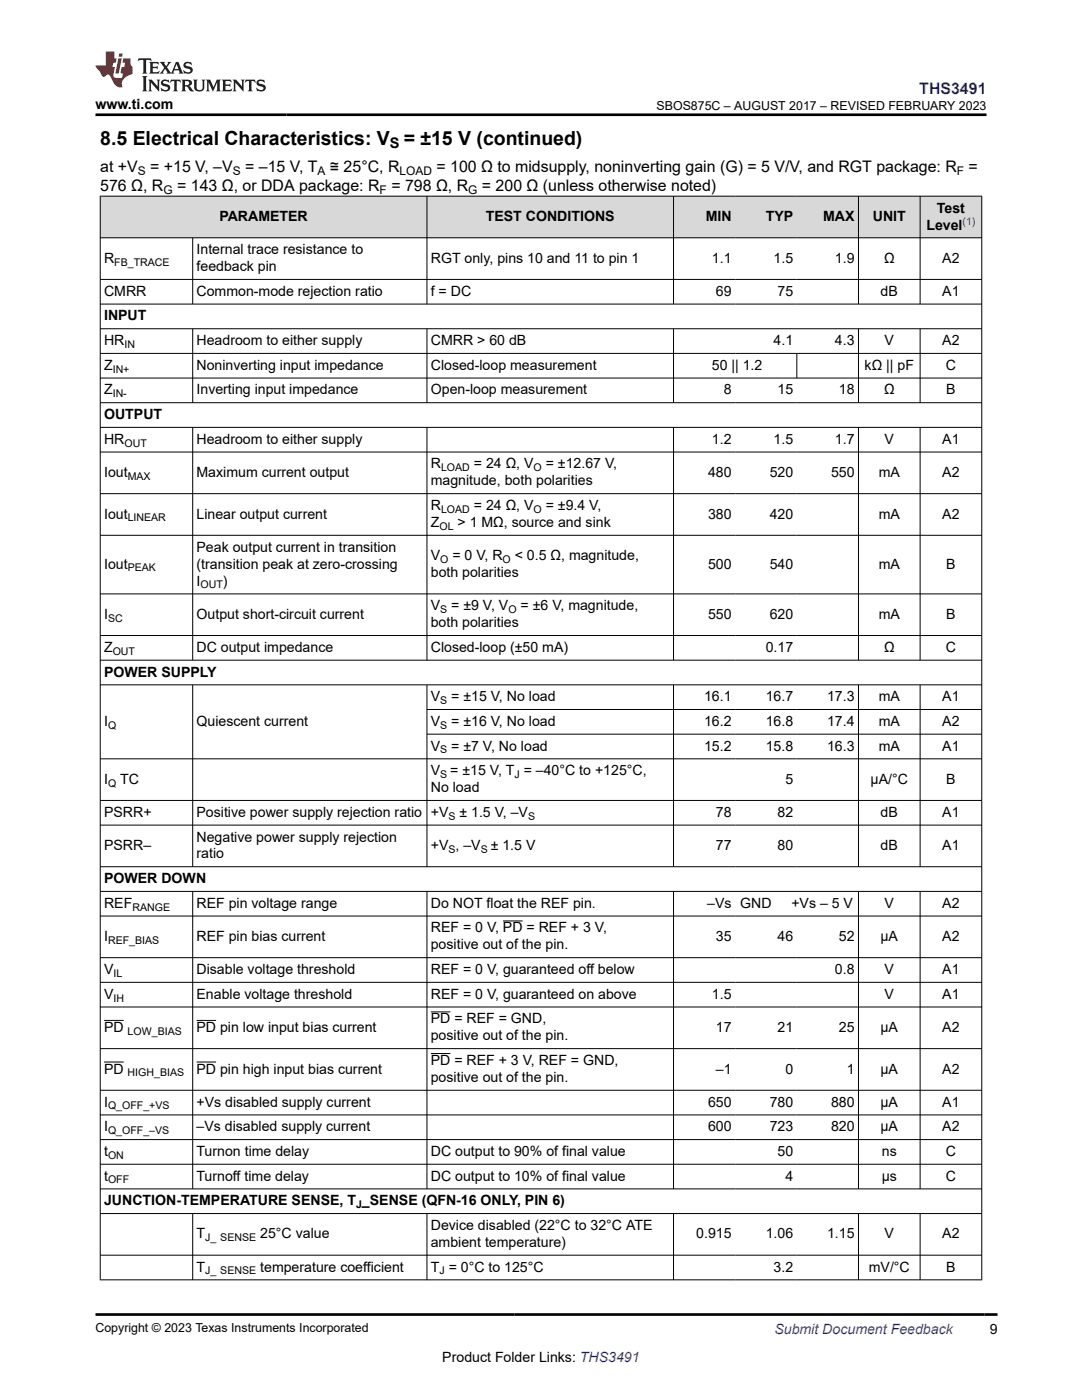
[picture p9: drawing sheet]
<svg xmlns="http://www.w3.org/2000/svg" width="216mm" height="279mm" viewBox="0 0 216 279" stroke-linecap="round" stroke-linejoin="round" font-family="sans-serif">
<defs><g id="words">
<g font-size="3.9">
<text x="20" y="28.8">8.5 Electrical Characteristics: V</text>
<text x="80.6" y="28.8">= ±15 V (continued)</text>
</g>
<text font-size="3.2" fill="#00f" x="183.4" y="18.7">THS3491</text>
<g font-size="3.2">
<text x="20" y="34.3">at +V</text>
<text x="30" y="34.3">= +15 V, –V</text>
<text x="48.9" y="34.3">= –15 V, T</text>
<text x="65.8" y="34.3">≅ 25°C, R</text>
<text x="87.1" y="34.3">= 100 Ω to midsupply, noninverting gain (G) = 5 V/V, and RGT package: R</text>
<text x="193.3" y="34.3">=</text>
<text x="20" y="38.1">576 Ω, R</text>
<text x="35.3" y="38.1">= 143 Ω, or DDA package: R</text>
<text x="78.1" y="38.1">= 798 Ω, R</text>
<text x="96.2" y="38.1">= 200 Ω (unless otherwise noted)</text>
</g>
<text font-size="2.9" x="77.8" y="29.6">S</text>
<g font-size="2.8">
<text x="19.1" y="21.8">www.ti.com</text>
<text x="43.8" y="44.1">PARAMETER</text>
<text x="96.9" y="44.1">TEST CONDITIONS</text>
<text x="140.8" y="44.1">MIN</text>
<text x="152.8" y="44.1">TYP</text>
<text x="164.3" y="44.1">MAX</text>
<text x="174.2" y="44.1">UNIT</text>
<text x="184.8" y="45.8">Level</text>
<text x="187" y="42.4">Test</text>
<text x="20.8" y="52.4">R</text>
<text x="39.2" y="50.7">Internal trace resistance to</text>
<text x="86" y="52.4">RGT only, pins 10 and 11 to pin 1</text>
<text x="142.1" y="52.4">1.1</text>
<text x="154.4" y="52.4">1.5</text>
<text x="166.6" y="52.4">1.9</text>
<text x="176.4" y="52.4">Ω</text>
<text x="188" y="52.4">A2</text>
<text x="20.8" y="59">CMRR</text>
<text x="39.2" y="54.1">feedback pin</text>
<text x="39.2" y="59">Common-mode rejection ratio</text>
<text x="86" y="59">f = DC</text>
<text x="142.9" y="59">69</text>
<text x="155.2" y="59">75</text>
<text x="175.7" y="59">dB</text>
<text x="188" y="59">A1</text>
<text x="20.8" y="64">INPUT</text>
<text x="20.8" y="68.9">HR</text>
<text x="39.2" y="68.9">Headroom to either supply</text>
<text x="86" y="68.9">CMRR &gt; 60 dB</text>
<text x="154.4" y="68.9">4.1</text>
<text x="166.6" y="68.9">4.3</text>
<text x="176.5" y="68.9">V</text>
<text x="188" y="68.9">A2</text>
<text x="20.8" y="73.8">Z</text>
<text x="39.2" y="73.8">Noninverting input impedance</text>
<text x="86" y="73.8">Closed-loop measurement</text>
<text x="142" y="73.8">50 || 1.2</text>
<text x="172.5" y="73.8">kΩ || pF</text>
<text x="188.7" y="73.8">C</text>
<text x="20.8" y="78.7">Z</text>
<text x="20.8" y="83.6">OUTPUT</text>
<text x="39.2" y="78.7">Inverting input impedance</text>
<text x="86" y="78.7">Open-loop measurement</text>
<text x="144.4" y="78.7">8</text>
<text x="155.2" y="78.7">15</text>
<text x="167.4" y="78.7">18</text>
<text x="176.4" y="78.7">Ω</text>
<text x="188.8" y="78.7">B</text>
<text x="20.8" y="88.6">HR</text>
<text x="39.2" y="88.6">Headroom to either supply</text>
<text x="142.1" y="88.6">1.2</text>
<text x="154.4" y="88.6">1.5</text>
<text x="166.6" y="88.6">1.7</text>
<text x="176.5" y="88.6">V</text>
<text x="188" y="88.6">A1</text>
<text x="20.8" y="95.2">Iout</text>
<text x="39.2" y="95.2">Maximum current output</text>
<text x="86" y="93.5">R</text>
<text x="94.5" y="93.5">= 24 Ω, V</text>
<text x="108.9" y="93.5">= ±12.67 V,</text>
<text x="141.3" y="95.2">480</text>
<text x="153.6" y="95.2">520</text>
<text x="165.8" y="95.2">550</text>
<text x="175.3" y="95.2">mA</text>
<text x="188" y="95.2">A2</text>
<text x="86" y="96.9">magnitude, both polarities</text>
<text x="86" y="101.8">R</text>
<text x="94.5" y="101.8">= 24 Ω, V</text>
<text x="108.9" y="101.8">= ±9.4 V,</text>
<text x="20.8" y="103.5">Iout</text>
<text x="39.2" y="103.5">Linear output current</text>
<text x="86" y="105.2">Z</text>
<text x="91.3" y="105.2">&gt; 1 MΩ, source and sink</text>
<text x="141.3" y="103.5">380</text>
<text x="153.6" y="103.5">420</text>
<text x="175.3" y="103.5">mA</text>
<text x="188" y="103.5">A2</text>
<text x="20.8" y="113.5">Iout</text>
<text x="39.2" y="110.1">Peak output current in transition</text>
<text x="39.2" y="113.5">(transition peak at zero-crossing</text>
<text x="86" y="111.8">V</text>
<text x="90.3" y="111.8">= 0 V, R</text>
<text x="102.7" y="111.8">&lt; 0.5 Ω, magnitude,</text>
<text x="141.3" y="113.5">500</text>
<text x="153.6" y="113.5">540</text>
<text x="175.3" y="113.5">mA</text>
<text x="188.8" y="113.5">B</text>
<text x="39.2" y="116.9">I</text>
<text x="44.5" y="116.9">)</text>
<text x="86" y="115.2">both polarities</text>
<text x="20.8" y="123.5">I</text>
<text x="39.2" y="123.5">Output short-circuit current</text>
<text x="86" y="121.8">V</text>
<text x="86" y="125.2">both polarities</text>
<text x="90" y="121.8">= ±9 V, V</text>
<text x="103.9" y="121.8">= ±6 V, magnitude,</text>
<text x="141.3" y="123.5">550</text>
<text x="153.6" y="123.5">620</text>
<text x="175.3" y="123.5">mA</text>
<text x="188.8" y="123.5">B</text>
<text x="20.8" y="130.1">Z</text>
<text x="39.2" y="130.1">DC output impedance</text>
<text x="86" y="130.1">Closed-loop (±50 mA)</text>
<text x="152.8" y="130.1">0.17</text>
<text x="176.4" y="130.1">Ω</text>
<text x="188.7" y="130.1">C</text>
<text x="20.8" y="135">POWER SUPPLY</text>
<text x="86" y="139.9">V</text>
<text x="90" y="139.9">= ±15 V, No load</text>
<text x="140.5" y="139.9">16.1</text>
<text x="152.8" y="139.9">16.7</text>
<text x="165" y="139.9">17.3</text>
<text x="175.3" y="139.9">mA</text>
<text x="188" y="139.9">A1</text>
<text x="20.8" y="144.9">I</text>
<text x="39.2" y="144.9">Quiescent current</text>
<text x="86" y="144.9">V</text>
<text x="86" y="149.8">V</text>
<text x="90" y="144.9">= ±16 V, No load</text>
<text x="90" y="149.8">= ±7 V, No load</text>
<text x="140.5" y="144.9">16.2</text>
<text x="140.5" y="149.8">15.2</text>
<text x="152.8" y="144.9">16.8</text>
<text x="152.8" y="149.8">15.8</text>
<text x="165" y="144.9">17.4</text>
<text x="165" y="149.8">16.3</text>
<text x="175.3" y="144.9">mA</text>
<text x="175.3" y="149.8">mA</text>
<text x="188" y="144.9">A2</text>
<text x="188" y="149.8">A1</text>
<text x="86" y="154.7">V</text>
<text x="89.8" y="154.7">= ±15 V, T = –40°C to +125°C,</text>
<text x="20.8" y="156.4">I</text>
<text x="24" y="156.4">TC</text>
<text x="86" y="158.1">No load</text>
<text x="156.7" y="156.4">5</text>
<text x="173.7" y="156.4">µA/°C</text>
<text x="188.8" y="156.4">B</text>
<text x="20.8" y="163">PSRR+</text>
<text x="39.2" y="163">Positive power supply rejection ratio</text>
<text x="39.2" y="167.9">Negative power supply rejection</text>
<text x="86" y="163">+V</text>
<text x="91.7" y="163">± 1.5 V, –V</text>
<text x="142.9" y="163">78</text>
<text x="155.2" y="163">82</text>
<text x="175.7" y="163">dB</text>
<text x="188" y="163">A1</text>
<text x="20.8" y="169.6">PSRR–</text>
<text x="39.2" y="171.3">ratio</text>
<text x="86" y="169.6">+V , –V</text>
<text x="97.9" y="169.6">± 1.5 V</text>
<text x="142.9" y="169.6">77</text>
<text x="155.2" y="169.6">80</text>
<text x="175.7" y="169.6">dB</text>
<text x="188" y="169.6">A1</text>
<text x="20.8" y="176.2">POWER DOWN</text>
<text x="20.8" y="181.2">REF</text>
<text x="39.2" y="181.2">REF pin voltage range</text>
<text x="86" y="181.2">Do NOT float the REF pin.</text>
<text x="141.1" y="181.2">–Vs GND</text>
<text x="157.9" y="181.2">+Vs – 5 V</text>
<text x="176.5" y="181.2">V</text>
<text x="188" y="181.2">A2</text>
<text x="20.8" y="187.8">I</text>
<text x="39.2" y="187.8">REF pin bias current</text>
<text x="86" y="186.1">REF = 0 V, PD = REF + 3 V,</text>
<text x="86" y="189.5">positive out of the pin.</text>
<text x="142.9" y="187.8">35</text>
<text x="155.2" y="187.8">46</text>
<text x="167.4" y="187.8">52</text>
<text x="175.7" y="187.8">µA</text>
<text x="188" y="187.8">A2</text>
<text x="20.8" y="194.4">V</text>
<text x="39.2" y="194.4">Disable voltage threshold</text>
<text x="86" y="194.4">REF = 0 V, guaranteed off below</text>
<text x="166.6" y="194.4">0.8</text>
<text x="176.5" y="194.4">V</text>
<text x="188" y="194.4">A1</text>
<text x="20.8" y="199.3">V</text>
<text x="39.2" y="199.3">Enable voltage threshold</text>
<text x="86" y="199.3">REF = 0 V, guaranteed on above</text>
<text x="142.1" y="199.3">1.5</text>
<text x="176.5" y="199.3">V</text>
<text x="188" y="199.3">A1</text>
<text x="20.8" y="205.9">PD</text>
<text x="39.2" y="205.9">PD pin low input bias current</text>
<text x="86" y="204.2">PD = REF = GND,</text>
<text x="86" y="207.6">positive out of the pin.</text>
<text x="142.9" y="205.9">17</text>
<text x="155.2" y="205.9">21</text>
<text x="167.4" y="205.9">25</text>
<text x="175.7" y="205.9">µA</text>
<text x="188" y="205.9">A2</text>
<text x="20.8" y="214.2">PD</text>
<text x="39.2" y="214.2">PD pin high input bias current</text>
<text x="86" y="212.6">PD = REF + 3 V, REF = GND,</text>
<text x="86" y="215.9">positive out of the pin.</text>
<text x="142.9" y="214.2">–1</text>
<text x="156.7" y="214.2">0</text>
<text x="169" y="214.2">1</text>
<text x="175.7" y="214.2">µA</text>
<text x="188" y="214.2">A2</text>
<text x="20.8" y="220.9">I</text>
<text x="39.2" y="220.9">+Vs disabled supply current</text>
<text x="141.3" y="220.9">650</text>
<text x="153.6" y="220.9">780</text>
<text x="165.8" y="220.9">880</text>
<text x="175.7" y="220.9">µA</text>
<text x="188" y="220.9">A1</text>
<text x="20.8" y="225.8">I</text>
<text x="39.2" y="225.8">–Vs disabled supply current</text>
<text x="141.3" y="225.8">600</text>
<text x="153.6" y="225.8">723</text>
<text x="165.8" y="225.8">820</text>
<text x="175.7" y="225.8">µA</text>
<text x="188" y="225.8">A2</text>
<text x="20.8" y="230.7">t</text>
<text x="39.2" y="230.7">Turnon time delay</text>
<text x="86" y="230.7">DC output to 90% of final value</text>
<text x="155.2" y="230.7">50</text>
<text x="176" y="230.7">ns</text>
<text x="188.7" y="230.7">C</text>
<text x="20.8" y="235.6">t</text>
<text x="39.2" y="235.6">Turnoff time delay</text>
<text x="86" y="235.6">DC output to 10% of final value</text>
<text x="156.7" y="235.6">4</text>
<text x="175.9" y="235.6">µs</text>
<text x="188.7" y="235.6">C</text>
<text x="20.8" y="240.5">JUNCTION-TEMPERATURE SENSE, T _SENSE (QFN-16 ONLY, PIN 6)</text>
<text x="86" y="245.5">Device disabled (22°C to 32°C ATE</text>
<text x="39.2" y="247.2">T</text>
<text x="51.9" y="247.2">25°C value</text>
<text x="86" y="248.9">ambient temperature)</text>
<text x="138.9" y="247.2">0.915</text>
<text x="152.8" y="247.2">1.06</text>
<text x="165" y="247.2">1.15</text>
<text x="176.5" y="247.2">V</text>
<text x="188" y="247.2">A2</text>
<text x="39.2" y="253.8">T</text>
<text x="51.9" y="253.8">temperature coefficient</text>
<text x="86" y="253.8">T = 0°C to 125°C</text>
<text x="154.4" y="253.8">3.2</text>
<text x="173.4" y="253.8">mV/°C</text>
<text x="188.8" y="253.8">B</text>
<text x="197.5" y="266.1">9</text>
<text x="88.3" y="271.7">Product Folder Links: THS3491</text>
</g>
<text font-size="2.8" fill="#00f" x="154.5" y="266.2">Submit Document Feedback</text>
<g font-size="2.5">
<text x="131" y="21.9">SBOS875C – AUGUST 2017 – REVISED FEBRUARY 2023</text>
<text x="19.1" y="265.9">Copyright © 2023 Texas Instruments Incorporated</text>
</g>
<g font-size="2.4">
<text x="27.5" y="34.9">S</text>
<text x="46.5" y="34.9">S</text>
<text x="63.4" y="34.9">A</text>
<text x="79.7" y="34.9">LOAD</text>
<text x="190.9" y="34.9">F</text>
<text x="32.6" y="38.7">G</text>
<text x="75.7" y="38.7">F</text>
<text x="93.4" y="38.7">G</text>
</g>
<text font-size="2.1" fill="#00f" x="192.1" y="44.9">(1)</text>
<g font-size="2.1">
<text x="22.8" y="53">FB_TRACE</text>
<text x="24.8" y="69.4">IN</text>
<text x="22.5" y="74.4">IN+</text>
<text x="22.5" y="79.3">IN-</text>
<text x="24.8" y="89.1">OUT</text>
<text x="25.5" y="95.7">MAX</text>
<text x="88" y="94.1">LOAD</text>
<text x="106.5" y="94.1">O</text>
<text x="25.5" y="104.1">LINEAR</text>
<text x="87.7" y="105.7">OL</text>
<text x="88" y="102.4">LOAD</text>
<text x="106.5" y="102.4">O</text>
<text x="87.8" y="112.4">O</text>
<text x="100.3" y="112.4">O</text>
<text x="25.5" y="114.1">PEAK</text>
<text x="40" y="117.4">OUT</text>
<text x="21.6" y="124.1">SC</text>
<text x="87.8" y="122.4">S</text>
<text x="101.4" y="122.4">O</text>
<text x="22.5" y="130.7">OUT</text>
<text x="87.8" y="140.5">S</text>
<text x="21.6" y="145.4">Q</text>
<text x="87.8" y="145.4">S</text>
<text x="87.8" y="150.4">S</text>
<text x="87.8" y="155.3">S</text>
<text x="102.7" y="155.3">J</text>
<text x="21.6" y="157">Q</text>
<text x="89.5" y="163.6">S</text>
<text x="105.4" y="163.6">S</text>
<text x="89.5" y="170.2">S</text>
<text x="95.9" y="170.2">S</text>
<text x="26.4" y="181.7">RANGE</text>
<text x="21.6" y="188.3">REF_BIAS</text>
<text x="22.6" y="195">IL</text>
<text x="22.6" y="199.9">IH</text>
<text x="25.5" y="206.5">LOW_BIAS</text>
<text x="25.5" y="214.8">HIGH_BIAS</text>
<text x="21.6" y="221.4">Q_OFF_+VS</text>
<text x="21.6" y="226.3">Q_OFF_–VS</text>
<text x="21.6" y="231.3">ON</text>
<text x="21.6" y="236.2">OFF</text>
<text x="71" y="241.1">J</text>
<text x="40.9" y="247.7">J_ SENSE</text>
<text x="40.9" y="254.3">J_ SENSE</text>
<text x="87.7" y="254.3">J</text>
</g>
</g></defs>
<g fill="#d8d8d8">
<path d="M20 39.1h175.9v8.4h-175.9z" fill-rule="evenodd"/>
<path d="M20.1 39.2h65v8.2h-65z" fill-rule="evenodd"/>
<path d="M85.3 39.2h49v8.2h-49z" fill-rule="evenodd"/>
<path d="M134.5 39.2h12.2v8.2h-12.2z" fill-rule="evenodd"/>
<path d="M146.7 39.2h12.3v8.2h-12.3z" fill-rule="evenodd"/>
<path d="M159 39.2h12.2v8.2h-12.2z" fill-rule="evenodd"/>
<path d="M171.4 39.2h12.1v8.2h-12.1z" fill-rule="evenodd"/>
<path d="M183.7 39.2h12.1v8.2h-12.1z" fill-rule="evenodd"/>
</g>
<g fill="none" stroke="#000" stroke-width=".2">
<path d="M19.9 39.1h176.1M20 39.1v216.4M85.2 39.1v21.6M134.4 39.1v21.6M171.3 39.1v21.6M183.6 39.1v21.6M195.9 39.1v216.4M19.9 47.5h176.1M19.9 55.8h176.1M38.5 47.5v13.2M19.9 60.7h176.1M19.9 65.6h176.1"/>
<path d="M19.9 70.5h176.1M19.9 75.5h176.1M38.5 65.6v14.8M85.2 65.6v14.8M134.4 65.6v14.8M159 70.5v5M171.3 65.6v14.8M183.6 65.6v14.8M19.9 80.4h176.1M19.9 85.3h176.1M19.9 90.2h176.1M19.9 98.5h176.1"/>
<path d="M38.5 85.3v46.5M85.2 85.3v46.5M134.4 85.3v46.5M171.3 85.3v46.5M183.6 85.3v46.5M19.9 106.8h176.1M19.9 118.5h176.1M19.9 126.8h176.1M19.9 131.8h176.1M19.9 136.7h176.1M38.5 136.7v36.3M85.2 136.7v36.3"/>
<path d="M134.4 136.7v36.3M171.3 136.7v36.3M183.6 136.7v36.3M19.9 151.4h176.1M19.9 159.7h176.1M85.2 141.6h110.8M85.2 146.5h110.8M19.9 164.7h176.1M19.9 173h176.1M19.9 177.9h176.1M38.5 177.9v59.4M85.2 177.9v59.4"/>
<path d="M134.4 177.9v59.4M171.3 177.9v59.4M183.6 177.9v59.4M19.9 182.8h176.1M19.9 191.1h176.1M19.9 196h176.1M100.4 183.8h3.9M19.9 201h176.1M19.9 209.3h176.1M19.9 217.6h176.1M20.8 203.6h3.9M20.8 211.9h3.9"/>
<path d="M39.2 203.6h3.9M39.2 211.9h3.9M86 201.9h3.9M86 210.3h3.9M19.9 222.5h176.1M19.9 227.4h176.1M19.9 232.3h176.1M19.9 237.3h176.1M19.9 242.2h176.1M19.9 250.5h176.1M19.9 255.4h176.1M38.5 242.2v13.3"/>
<path d="M85.2 242.2v13.3M134.4 242.2v13.3M171.3 242.2v13.3M183.6 242.2v13.3"/>
</g>
<path d="M27.7 11.6l-.2 .6 .5-.2h.6v.1v2.2l-.2 .4h1l-.2-.4v-2.2v-.1h.5l.5 .2-.1-.6zM29.8 12.4l.2 .3v1.6l-.2 .4h1.9l.1-.6a1.08 1.08 0 0 1-1.3 .2v-.7h.6l.4 .2v-.7l-.4 .2h-.6v-.5l.2-.2a1 1 0 0 1 1 .3l-.1-.5zM31.8 12.4l1 1.1-1 1.2h.9l-.2-.2 .4-.8 .5 .8-.2 .2h1.6l-.2-.2 .1-.5h1l.1 .5-.1 .2h.9l-.2-.4-.8-1.9h-.5l-1 2.1-.8-1.1 .9-1h-.8l.2 .2-.5 .6-.3-.6 .1-.2zM35.2 12.8l.4 1h-.8zM36.8 12.5a.65 .65 0 0 0-.2 .7 .65 .65 0 0 0 .6 .5l.7 .1 .1 .3a.79 .79 0 0 1-.7 .4 .79 .79 0 0 1-.7-.5l.1 .7 .2-.1a.93 .93 0 0 0 1.1 0 .93 .93 0 0 0 .4-.9 1.46 1.46 0 0 0-1.2-.6l-.1-.3a1.09 1.09 0 0 1 1.2 .2l-.2-.6-.1 .1-.6-.2zM28.4 15.2l.2 .4v2.2l-.2 .4h1l-.2-.4v-2.2l.2-.4zM29.6 15.9l.2 .4v1.5l-.2 .4h.8l-.3-.4v-1.3l1.7 1.8v-2l.2-.4h-.8l.2 .2 .1 1.1-1.2-1.3zM32.3 16a.65 .65 0 0 0-.2 .8 .65 .65 0 0 0 .7 .4l.6 .2 .1 .2a.79 .79 0 0 1-.7 .4 .79 .79 0 0 1-.7-.5l.1 .7 .2-.1a.93 .93 0 0 0 1.1 .1 .93 .93 0 0 0 .4-1 1.46 1.46 0 0 0-1.2-.5l-.1-.4a1.09 1.09 0 0 1 1.2 .2l-.2-.6-.1 .1-.6-.1zM34.1 15.9l-.1 .6a.63 .63 0 0 1 .7-.3l.1 1.6-.3 .4h1l-.2-.4v-1.6a.66 .66 0 0 1 .8 .3l-.1-.6zM36.2 15.9l.2 .4v1.5l-.2 .4h.9l-.2-.2v-.7h.5l.1 .2a.79 .79 0 0 0 1.2 .6l-1-.9a.61 .61 0 0 0 .6-.6 .61 .61 0 0 0-.5-.7zM36.9 16.2h.2a.47 .47 0 0 1 .5 .1 .47 .47 0 0 1 .1 .5l-.2 .1-.6 .1zM38.5 15.9l.2 .2a2.27 2.27 0 0 0 .4 2 1.04 1.04 0 0 0 1.7-.7v-1.3l.2-.2h-.8l.2 .4v1.1a.6 .6 0 0 1-.6 .6 .6 .6 0 0 1-.6-.6v-1.1l.3-.4zM41.1 15.9l.2 .4v1.5l-.2 .4h.7l-.2-.4v-1.4l.9 1.9 .8-1.9v1.4l-.2 .4h1l-.3-.4v-1.5l.3-.4h-.8l-.7 1.5-.7-1.5zM44.3 15.9l.2 .4v1.5l-.2 .4h1.9l.1-.6a1.09 1.09 0 0 1-1.3 .2v-.7h.6l.4 .2v-.6l-.4 .2h-.6v-.6l.2-.1a1.01 1.01 0 0 1 1 .3l-.1-.6zM46.4 15.9l.3 .4v1.5l-.3 .4h.8l-.2-.4v-1.3l1.6 1.8v-2l.2-.4h-.7l.2 .2v1.1l-1.2-1.3zM49 15.9l-.1 .6a.63 .63 0 0 1 .8-.3v1.6l-.3 .4h1l-.2-.4v-1.6a.66 .66 0 0 1 .8 .3l-.1-.6zM51.4 16a.65 .65 0 0 0-.2 .8 .65 .65 0 0 0 .6 .4l.6 .2 .2 .2a.79 .79 0 0 1-.8 .4 .79 .79 0 0 1-.6-.5l.1 .7 .2-.1a.93 .93 0 0 0 1 .1 .93 .93 0 0 0 .5-1 1.46 1.46 0 0 0-1.3-.5l-.1-.4a1.09 1.09 0 0 1 1.3 .2l-.2-.6-.2 .1-.5-.1z" fill="#231f20"/>
<path d="M21.1 10.3v2.7h-2.1l.1 .4 .9 1a.95 .95 0 0 0 .9 .9 .59 .59 0 0 1 .6-.4 .59 .59 0 0 1 .5 .3l.4 .8a1.59 1.59 0 0 0 2.1 1.4 1.61 1.61 0 0 1 1-2.3l1-.3-.1-1.5a1.59 1.59 0 0 1-.4-1.7h-1.4l-.2 .9h.5l-.1 .9h-.5l-.2 .9v.3l.4 .1-.2 .9h-.6a.73 .73 0 0 1-1.1-.7l.3-1.5h-.5l.2-.9h.5l.2-.9h-.5v-1.3zM23.6 11.6l-.6 3.1h.7l.6-3.1zM23.8 10.7l-.1 .6h.7l.1-.6z" fill="#ed1c24"/>
<path d="M19.1 22.9h177.8M19.1 262.3h179.9" fill="none" stroke="#000" stroke-width=".53"/>
<use href="#words"/>
</svg>
